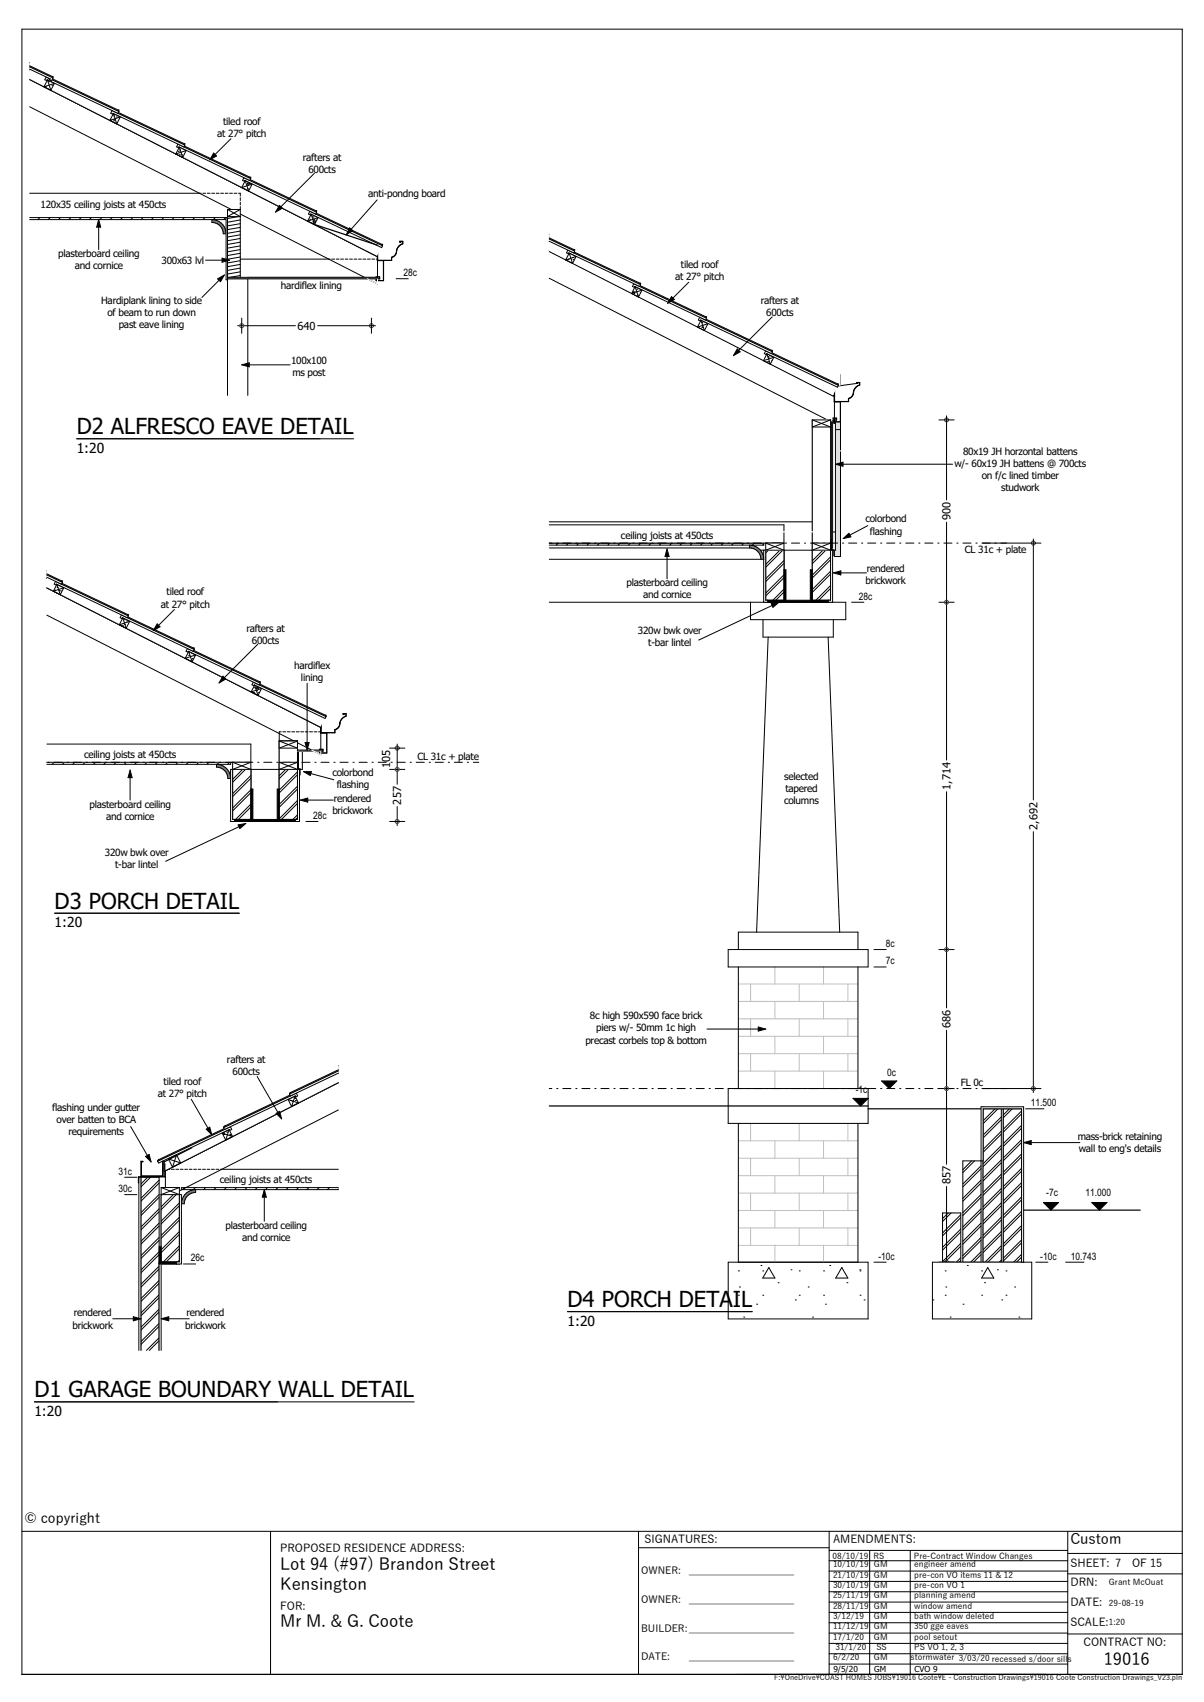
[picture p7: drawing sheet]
<svg xmlns="http://www.w3.org/2000/svg" width="297mm" height="420mm" viewBox="0 0 297 420" stroke-linecap="round" stroke-linejoin="round" font-family="sans-serif">
<defs><g id="words">
<g font-size="5.5">
<text x="18.9" y="107.1">D2 ALFRESCO EAVE DETAIL</text>
<text x="13.5" y="224.2">D3 PORCH DETAIL</text>
<text x="140" y="322.5">D4 PORCH DETAIL</text>
<text x="8.5" y="344.8">D1 GARAGE BOUNDARY WALL DETAIL</text>
</g>
<g font-size="4.1">
<text x="69.1" y="387.5">Lot 94 (#97) Brandon Street</text>
<text x="69.1" y="392.4">Kensington</text>
<text x="69.1" y="401.6">Mr M. &amp; G. Coote</text>
<text x="272.3" y="411">19016</text>
</g>
<text font-size="3.6" x="264" y="381">Custom</text>
<g font-size="3.4">
<text x="18.9" y="111.7">1:20</text>
<text x="13.5" y="228.8">1:20</text>
<text x="140" y="327.1">1:20</text>
<text x="8.5" y="349.4">1:20</text>
<text x="6" y="375.8">© copyright</text>
</g>
<g font-size="2.7">
<text x="73.4" y="81.4">640</text>
<text x="234.5" y="128.4" transform="rotate(-90 234.5 128.4)">900</text>
<text x="96.3" y="189.5" transform="rotate(-90 96.3 189.5)">105</text>
<text x="234.5" y="194.9" transform="rotate(-90 234.5 194.9)">1,714</text>
<text x="99" y="198.5" transform="rotate(-90 99 198.5)">257</text>
<text x="255.9" y="204.7" transform="rotate(-90 255.9 204.7)">2,692</text>
<text x="234.5" y="253.7" transform="rotate(-90 234.5 253.7)">686</text>
<text x="234.5" y="292.3" transform="rotate(-90 234.5 292.3)">857</text>
<text x="69.1" y="383">PROPOSED RESIDENCE ADDRESS:</text>
<text x="159" y="380.8">SIGNATURES:</text>
<text x="205.5" y="380.7">AMENDMENTS:</text>
<text x="264" y="386.8">SHEET: 7</text>
<text x="279.2" y="386.8">OF 15</text>
<text x="264" y="391.3">DRN:</text>
<text x="69.1" y="397.2">FOR:</text>
<text x="264" y="401.2">SCALE:</text>
<text x="264" y="396.2">DATE:</text>
<text x="267.3" y="406.2">CONTRACT NO:</text>
</g>
<g font-size="2.5">
<text x="53.6" y="33.7">at 27° pitch</text>
<text x="55" y="30.8">tiled roof</text>
<text x="74.7" y="39.7">rafters at</text>
<text x="76.1" y="42.7">600cts</text>
<text x="10" y="51.3">120x35 ceiling joists at 450cts</text>
<text x="90.8" y="48.5">anti-pondng board</text>
<text x="14.3" y="63.4">plasterboard ceiling</text>
<text x="39.8" y="65.1">300x63 lvl</text>
<text x="18.5" y="66.4">and cornice</text>
<text x="69.2" y="71.3">hardiflex lining</text>
<text x="99.5" y="68.1">28c</text>
<text x="166.5" y="69.2">at 27° pitch</text>
<text x="168" y="66.2">tiled roof</text>
<text x="25" y="74.9">Hardiplank lining to side</text>
<text x="26.5" y="77.9">of beam to run down</text>
<text x="187.6" y="75.1">rafters at</text>
<text x="29.3" y="80.9">past eave lining</text>
<text x="189" y="78.1">600cts</text>
<text x="71.8" y="89.9">100x100</text>
<text x="72.1" y="92.9">ms post</text>
<text x="237.6" y="112.2">80x19 JH horzontal battens</text>
<text x="235.5" y="115.2">w/- 60x19 JH battens @ 700cts</text>
<text x="242.2" y="118.2">on f/c lined timber</text>
<text x="247" y="121.2">studwork</text>
<text x="213.5" y="128.9">colorbond</text>
<text x="214.6" y="131.9">flashing</text>
<text x="153.2" y="133.1">ceiling joists at 450cts</text>
<text x="238" y="136.6">CL 31c + plate</text>
<text x="213.8" y="141">rendered</text>
<text x="39.6" y="149.9">at 27° pitch</text>
<text x="41.1" y="146.9">tiled roof</text>
<text x="154.6" y="144.7">plasterboard ceiling</text>
<text x="158.7" y="147.7">and cornice</text>
<text x="211.9" y="148">28c</text>
<text x="213.5" y="144">brickwork</text>
<text x="60.8" y="155.9">rafters at</text>
<text x="62.1" y="158.9">600cts</text>
<text x="157.4" y="156.5">320w bwk over</text>
<text x="159.9" y="159.5">t-bar lintel</text>
<text x="72.6" y="165">hardiflex</text>
<text x="74.2" y="168">lining</text>
<text x="20.7" y="187.2">ceiling joists at 450cts</text>
<text x="82" y="191.4">colorbond</text>
<text x="103" y="187.6">CL 31c + plate</text>
<text x="82.3" y="197.9">rendered</text>
<text x="83.1" y="194.4">flashing</text>
<text x="193.5" y="192.4">selected</text>
<text x="193.7" y="195.4">tapered</text>
<text x="22.1" y="199.3">plasterboard ceiling</text>
<text x="26.2" y="202.3">and cornice</text>
<text x="77.2" y="202.1">28c</text>
<text x="82" y="200.8">brickwork</text>
<text x="193.4" y="198.4">columns</text>
<text x="25.9" y="211.1">320w bwk over</text>
<text x="28.4" y="214.1">t-bar lintel</text>
<text x="218.5" y="233.7">8c</text>
<text x="218.5" y="238">7c</text>
<text x="145.5" y="251.6">8c high 590x590 face brick</text>
<text x="144.4" y="257.5">precast corbels top &amp; bottom</text>
<text x="147.1" y="254.5">piers w/- 50mm 1c high</text>
<text x="56" y="262.3">rafters at</text>
<text x="40.4" y="267.6">tiled roof</text>
<text x="57.4" y="265.3">600cts</text>
<text x="211.1" y="269.8">-1c</text>
<text x="218.8" y="265.5">0c</text>
<text x="237" y="268.1">FL 0c</text>
<text x="12.9" y="274.1">flashing under gutter</text>
<text x="38.9" y="270.6">at 27° pitch</text>
<text x="254.3" y="273">11.500</text>
<text x="13.9" y="277.1">over batten to BCA</text>
<text x="16.9" y="280.1">requirements</text>
<text x="265.9" y="281.3">mass-brick retaining</text>
<text x="266.1" y="284.2">wall to eng's details</text>
<text x="29.2" y="289.9">31c</text>
<text x="54.2" y="291.9">ceiling joists at 450cts</text>
<text x="29.2" y="294.2">30c</text>
<text x="258.1" y="295.2">-7c</text>
<text x="267.8" y="295.2">11.000</text>
<text x="55.6" y="303.4">plasterboard ceiling</text>
<text x="47" y="311.3">26c</text>
<text x="59.7" y="306.4">and cornice</text>
<text x="216.7" y="310.8">-10c</text>
<text x="256.6" y="310.8">-10c</text>
<text x="264.1" y="310.9">10.743</text>
<text x="17.9" y="327.8">brickwork</text>
<text x="18.2" y="324.9">rendered</text>
<text x="45.7" y="327.8">brickwork</text>
<text x="46" y="324.9">rendered</text>
<text x="158.2" y="388.3">OWNER:</text>
<text x="170" y="388.3">_____________________</text>
<text x="158.2" y="395.6">OWNER:</text>
<text x="170" y="395.6">_____________________</text>
<text x="158.2" y="402.6">BUILDER:_____________________</text>
<text x="158.2" y="409.7">DATE:</text>
<text x="170" y="409.7">_____________________</text>
</g>
<g font-size="2.1">
<text x="205.4" y="384.6">08/10/19</text>
<text x="205.5" y="386.7">10/10/19</text>
<text x="205.5" y="389.3">21/10/19</text>
<text x="215.5" y="384.6">RS</text>
<text x="215.6" y="386.7">GM</text>
<text x="215.6" y="389.3">GM</text>
<text x="225.4" y="384.6">Pre-Contract Window Changes</text>
<text x="225.5" y="386.7">engineer amend</text>
<text x="225.5" y="389.3">pre-con VO items 11 &amp; 12</text>
<text x="205.5" y="391.8">30/10/19</text>
<text x="205.5" y="394.4">25/11/19</text>
<text x="215.6" y="391.8">GM</text>
<text x="215.6" y="394.4">GM</text>
<text x="225.5" y="391.8">pre-con VO 1</text>
<text x="225.5" y="394.4">planning amend</text>
<text x="273.5" y="391.2">Grant McOuat</text>
<text x="205.5" y="396.9">28/11/19</text>
<text x="205.5" y="399.5">3/12/19</text>
<text x="215.6" y="396.9">GM</text>
<text x="215.6" y="399.5">GM</text>
<text x="225.5" y="396.9">window amend</text>
<text x="225.5" y="399.5">bath window deleted</text>
<text x="273.5" y="396.3">29-08-19</text>
<text x="273.5" y="401">1:20</text>
<text x="205.5" y="402">11/12/19</text>
<text x="205.5" y="404.6">17/1/20</text>
<text x="206.1" y="407.1">31/1/20</text>
<text x="215.6" y="402">GM</text>
<text x="215.6" y="404.6">GM</text>
<text x="216.2" y="407.1">SS</text>
<text x="225.5" y="402">350 gge eaves</text>
<text x="225.5" y="404.6">pool setout</text>
<text x="225.5" y="407.1">PS VO 1, 2, 3</text>
<text x="205.5" y="409.8">6/2/20</text>
<text x="205.6" y="412.7">9/5/20</text>
<text x="215.6" y="409.8">GM</text>
<text x="215.7" y="412.7">GM</text>
<text x="224.6" y="409.8">stormwater 3/03/20 recessed s/door sills</text>
<text x="225.6" y="412.7">CVO 9</text>
</g>
<text font-size="1.8" x="191" y="414.5">F:\OneDrive\COAST HOMES JOBS\19016 Coote\E - Construction Drawings\19016 Coote Construction Drawings_V23.pln</text>
</g></defs>
<g fill="none" stroke="#000" stroke-width=".25">
<path d="M5.4 7.2h286.2v406h-286.2zM5.4 377.9h286.2M66.7 377.9v35.3M157.5 377.9v35.3M204.5 377.9v35.3M263.4 377.9v35.3M157.5 381.9h47M204.5 397.9h58.9M204.5 395.3h58.9M204.5 392.8h58.9M204.5 390.2h58.9M204.5 387.7h58.9"/>
<path d="M204.5 385.1h58.9M204.5 382.6h58.9M214.5 382.6v30.6M224.5 382.6v30.6M263.4 383.3h28.2M263.4 388.4h28.2M204.5 408.1h58.9M204.5 405.5h58.9M204.5 403h58.9M204.5 400.4h58.9M204.5 410.6h58.9M263.4 403.2h28.2"/>
</g>
<!-- layer: J1  ROOF-(cover) -->
<g fill="none" stroke="#fff" stroke-width=".25">
<path d="M8.6 20.3l-1.3 .2M9.9 20.9l-2.6 .5M11.3 21.6l-4 .7M12.6 22.3l-5.3 .9M13.9 23l-6.6 1.1M15.3 23.7l-8 1.4M16.6 24.3l-9.3 1.7M17.9 25l-9.8 1.7M19.2 25.7l-9.8 1.7M20.6 26.4l-9.8 1.7M21.9 27.1l-9.8 1.7M23.2 27.7l-9.8 1.8"/>
<path d="M24.6 28.4l-9.8 1.7M25.9 29.1l-9.8 1.7M27.2 29.8l-9.8 1.7M28.6 30.4l-9.8 1.8M29.9 31.1l-9.8 1.8M31.2 31.8l-9.8 1.7M32.6 32.5l-9.8 1.7M33.9 33.2l-9.8 1.7M35.2 33.8l-9.8 1.8M36.6 34.5l-9.8 1.8M37.9 35.2l-9.8 1.7M39.2 35.9l-9.8 1.7"/>
<path d="M40.6 36.6l-9.8 1.7M41.9 37.2l-9.8 1.8M43.2 37.9l-9.8 1.7M44.6 38.6l-9.9 1.7M45.9 39.3l-9.8 1.7M47.2 40l-9.8 1.7M48.6 40.6l-9.9 1.8M49.9 41.3l-9.8 1.7M51.2 42l-9.8 1.7M52.6 42.7l-9.9 1.7M53.9 43.3l-9.8 1.8M55.2 44l-9.8 1.8"/>
<path d="M56.6 44.7l-9.9 1.7M57.9 45.4l-9.8 1.7M59.2 46.1l-9.8 1.7M60.6 46.7l-9.9 1.8M61.9 47.4l-9.8 1.8M63.2 48.1l-9.8 1.7M64.6 48.8l-9.9 1.7M65.9 49.5l-9.8 1.7M67.2 50.1l-9.8 1.8M68.6 50.8l-9.9 1.7M69.9 51.5l-9.8 1.7M71.2 52.2l-9.8 1.7"/>
<path d="M72.5 52.9l-9.8 1.7M73.9 53.5l-9.8 1.8M75.2 54.2l-9.8 1.7M76.5 54.9l-9.8 1.7M77.9 55.6l-9.8 1.7M79.2 56.2l-9.8 1.8M80.5 56.9l-9.8 1.8M81.9 57.6l-9.8 1.7M83.2 58.3l-9.8 1.7M84.5 59l-9.8 1.7M85.9 59.6l-9.8 1.8M87.2 60.3l-9.8 1.8"/>
<path d="M88.5 61l-9.8 1.7M89.9 61.7l-9.8 1.7M91.2 62.4l-9.8 1.7M92.5 63l-9.8 1.8M93.1 69.3l-1.1 .2M93.1 68.4l-2.4 .4M93.1 67.5l-3.7 .7M93.1 66.6l-5.1 .9M93.1 65.7l-6.4 1.1M93.1 64.8l-7.7 1.3M93.1 63.8l-9 1.6"/>
</g>
<path d="M7.3 15.4l85.8 43.7v1.9l-85.8-43.7z" fill-rule="evenodd" fill="#808080"/>
<g fill="none" stroke="#000" stroke-width=".25">
<path d="M9.8 53.7l-.5 .5M12.4 53.7l-.5 .5M14.9 53.7l-.5 .5M17.5 53.7l-.5 .5M20 53.7l-.5 .5M22.6 53.7l-.5 .5M25.1 53.7l-.5 .5M27.6 53.7l-.5 .5M30.2 53.7l-.5 .5M32.7 53.7l-.5 .5M35.3 53.7l-.5 .5M37.8 53.7l-.5 .5"/>
<path d="M40.4 53.7l-.5 .5M42.9 53.7l-.5 .5M45.5 53.7l-.5 .5M48 53.7l-.5 .5M50.6 53.7l-.5 .5M53.1 53.7l-.5 .5M55.6 53.7l-.5 .5"/>
</g>
<path d="M52.3 54.2a3.5 3.5 0 0 1 3.5 3.5h-.7a2.8 2.8 0 0 0-2.8-2.8z" fill-rule="evenodd" fill="#7f7f7f"/>
<!-- layer: I1  BEAMS -->
<g fill="none" stroke="#000" stroke-width=".25">
<path d="M58.8 53.4l-2.7 .5M59.3 59.8l-3.2 .5M59.3 58.8l-3.2 .6M59.3 57.9l-3.2 .6M59.3 57l-3.2 .6M59.3 56.1l-3.2 .6M59.3 55.2l-3.2 .5M59.3 54.3l-3.2 .5M59.3 68l-2.6 .4M59.3 67.1l-3.2 .5M59.3 66.2l-3.2 .5M59.3 65.2l-3.2 .6"/>
<path d="M59.3 64.3l-3.2 .6M59.3 63.4l-3.2 .6M59.3 62.5l-3.2 .6M59.3 61.6l-3.2 .5M59.3 60.7l-3.2 .5"/>
</g>
<path d="M93.1 60.5l.1 3.7h3.4v-.7a1.66 1.66 0 0 0 1.2-1.8l.6-1 .9-.6v-.5h-.6l.2 .2h-.3v-.3h.8v.7a2.59 2.59 0 0 0-1.7 2.4l-.5 .7-.6 .2v.8h-3.5z" fill-rule="evenodd" fill="#7f7f7f"/>
<path d="M92.2 60.5h.9v3.8h1.5v5h-1.8v-.5h.8v-.4l-.8-.1h.9v.5h-.9v.4h1.8v-4.9h-1.5v-3.7h-.9v.4z" fill-rule="evenodd" fill="#fff"/>
<g fill="none" stroke="#000" stroke-width=".25">
<path d="M98.9 59.8h-.3v-.3h.8v.7a2.59 2.59 0 0 0-1.7 2.4l-.5 .7M98.9 59.7v.1M99.3 59.6h-.6v.1M61.1 68.8h32.5v-.4l-.8-.1h.9v.5h-.9v.4M61.1 68.5h32M92.2 61h.1M92.2 60.9h.1M92.2 61v-.5h1v3.7h3.4v-.7l.5-.3M92.2 60.6h.9v3.7h1.5M93.1 60.5v3.8h3.5v-.8M93.4 64.3h.1M94.6 64.3v5h-1.8v-.5"/>
<path d="M96.6 63.5h.1M97.2 63.3l-.6 .2M97.3 63.1l-.2 .1M97.7 62.3l-.2 .6M99.3 60.1a2.16 2.16 0 0 0-1.5 2"/>
</g>
<!-- layer: J1  ROOF-(cover) -->
<path d="M7.3 15.4l85.8 43.7v11l-85.8-43.7M7.3 19.6l85.8 43.7M7.3 17.3l85.8 43.7" fill="none" stroke="#000" stroke-width=".25"/>
<path d="M7.3 53.7h48.5v.5h-48.5M52.3 54.2a3.5 3.5 0 0 1 3.5 3.5h-.7a2.8 2.8 0 0 0-2.8-2.8z" fill="none" stroke="#000" stroke-width=".25"/>
<!-- layer: D1  WALLS-(external) -->
<path d="M56.1 97.6v-28.8h5v28.8" fill="none" stroke="#000" stroke-width=".25"/>
<!-- layer: I1  BEAMS -->
<path d="M56.1 53.4h3.2v15h-3.2z" fill="none" stroke="#000" stroke-width=".25"/>
<!-- layer: K1  TEXT-(notes) -->
<path d="M97.7 68.8h3" fill="none" stroke="#000" stroke-width=".25"/>
<path d="M56.1 51.7h3.2v1.7h-3.2z" fill-rule="evenodd" fill="#fff"/>
<path d="M56.1 51.7v1.7M56.1 53.4h3.2M56.1 51.7h3.2M56.1 51.7l3.2 1.7M59.3 51.7v1.7M59.3 51.7l-3.2 1.7" fill="none" stroke="#000" stroke-width=".25"/>
<path d="M56.1 68.4h37v.4h-37z" fill-rule="evenodd" fill="#fff"/>
<path d="M56.1 68.4h37v.4h-37z" fill="none" stroke="#000" stroke-width=".25"/>
<path d="M55.8 53.7h.3v15.3h-.3z" fill-rule="evenodd" fill="#fff"/>
<path d="M55.8 53.7h.3v15.3h-.3z" fill="none" stroke="#000" stroke-width=".25"/>
<path d="M7.3 13.7l86.1 44.7v1.7h-.9l-1.6 2.1-83.6-42.6z" fill-rule="evenodd" fill="#fff"/>
<g fill="none" stroke="#000" stroke-width=".25">
<path d="M7.3 47.7h42.3M24.3 56.1v5.5M24.3 54.2l.5 1.9h-1zM50 47.7h.7M51.1 47.7h.7M52.2 47.7h.7M53.3 47.7h.7M54.4 47.7h.7M55.5 47.7h.7M56.6 47.7h.7M57.7 47.7h.7M58.8 47.7h.5v.7"/>
<path d="M59.3 48.8v.7M59.3 49.9v.7M59.3 51v.7M50.7 64.2h4.1M53.7 68.8l1.7-1-1 1.7zM54 69.2l-4.2 4.2M54.8 63.7l1.8 .5-1.8 .5zM59.3 63.9h22.1M59.6 78.5v3.7M81.8 63.9h.7M82.9 63.9h.7M84 63.9h.7"/>
<path d="M85.1 63.9h.7M86.2 63.9h.7M87.3 63.9h.7M88.4 63.9h.7M89.5 63.9h.7M90.6 63.9h.7M91.6 78.5v3.7M91.7 63.9h.7M92.8 63.9h.4M58.6 80.4h14.3M59.6 90l1.9-.5v1zM61.5 90h10.1"/>
<path d="M78.4 80.4h14.2"/>
</g>
<path d="M90.6 68.8l2.5 1.3v-1.3" fill="none" stroke="#fff" stroke-width=".25"/>
<path d="M24.3 54.2l.5 1.9h-1zM53.7 68.8l1.7-1-1 1.7zM54.8 63.7l1.8 .5-1.8 .5zM59.6 90l1.9-.5v1z" fill="#000"/>
<g fill="none" stroke="#464646" stroke-width=".25">
<circle cx="59.6" cy="80.4" r=".5"/>
<circle cx="91.6" cy="80.4" r=".5"/>
</g>
<g fill="#fff">
<path d="M7.3 16.3l87 44.3-1.3 2.7-85.7-43.7z" fill-rule="evenodd"/>
<path d="M76.8 52.9l1.6 .8-.8 1.7-1.7-.8z" fill-rule="evenodd"/>
</g>
<path d="M76.4 54.1h.1M76.8 52.9l1.6 .8-.8 1.7-1.7-.8zM77.1 53.5h.1M77.2 55h.1M77.2 53.8h.1M77.3 55h.1M77.5 54.2l.3 .5h-.6zM77.9 54.3h.1" fill="none" stroke="#000" stroke-width=".25"/>
<path d="M60.5 44.6l1.7 .8-.9 1.7-1.7-.8z" fill-rule="evenodd" fill="#fff"/>
<path d="M60.5 44.6l1.7 .8-.9 1.7-1.7-.8zM61 46.6h.1M61 45.4h.1M61.2 45.6h.1M61.3 45l-.3 .4M61.5 45.1l.1 .3h-.6" fill="none" stroke="#000" stroke-width=".25"/>
<path d="M44.2 36.3l1.7 .9-.8 1.6-1.7-.8z" fill-rule="evenodd" fill="#fff"/>
<path d="M44 37.4h.1M44.2 36.3l1.7 .9-.8 1.6-1.7-.8zM44.2 38.2h.1M44.2 37h.1M44.8 38.2h.1M45.9 37.2h.1" fill="none" stroke="#000" stroke-width=".25"/>
<path d="M28 28l1.7 .9-.9 1.7-1.7-.9z" fill-rule="evenodd" fill="#fff"/>
<path d="M27.2 29.5l.2 .3h-.1M28 28l1.7 .9-.9 1.7-1.7-.9zM28 29.8h.1M28 28.6h.1M28.1 29.5h.1M28.7 28.9h.1" fill="none" stroke="#000" stroke-width=".25"/>
<path d="M11.7 19.7l1.7 .9-.9 1.7-1.6-.9z" fill-rule="evenodd" fill="#fff"/>
<path d="M11.7 19.7l1.7 .9-.9 1.7-1.6-.9zM11.2 21.4h.1M11.9 20.2h.1M12.8 21h.1" fill="none" stroke="#000" stroke-width=".25"/>
<path d="M76.5 51.9l17.7 8.4 .2 .4-18-8.6z" fill-rule="evenodd" fill="#fff"/>
<path d="M94.2 60.3h.1M94.2 60.3l.1 .4M94.2 60.3l-17.7-8.4-.1 .2 18 8.6M94.4 60.7h-.1" fill="none" stroke="#000" stroke-width=".25"/>
<path d="M76.4 52.1l18 8.6-.3 .4-17.4-8.3-.1 .2-.5-.2z" fill-rule="evenodd" fill="#fff"/>
<path d="M76.4 52.1l18 8.6-.3 .4-17.4-8.3-.1 .2-.5-.2z" fill="none" stroke="#000" stroke-width=".25"/>
<path d="M60.3 43.6l17.6 8.4 .2 .4-17.9-8.5z" fill-rule="evenodd" fill="#fff"/>
<path d="M60.3 43.6l17.6 8.4 .2 .4-17.9-8.5zM77.9 52h.1" fill="none" stroke="#000" stroke-width=".25"/>
<path d="M60.2 43.9l17.9 8.5-.2 .4-17.5-8.3-.1 .2-.5-.2z" fill-rule="evenodd" fill="#fff"/>
<path d="M60.2 43.9l17.9 8.5-.2 .4-17.5-8.3-.1 .2-.5-.2z" fill="none" stroke="#000" stroke-width=".25"/>
<path d="M44 35.3l17.7 8.4 .1 .4-17.9-8.5z" fill-rule="evenodd" fill="#fff"/>
<path d="M44 35.3l17.7 8.4 .1 .4-17.9-8.5zM61.7 43.7h.1" fill="none" stroke="#000" stroke-width=".25"/>
<path d="M43.9 35.6l17.9 8.5-.2 .4-17.5-8.3-.1 .3-.4-.3z" fill-rule="evenodd" fill="#fff"/>
<path d="M43.9 35.6l17.9 8.5-.2 .4-17.5-8.3-.1 .3-.4-.3z" fill="none" stroke="#000" stroke-width=".25"/>
<path d="M27.7 27.1l17.7 8.3 .2 .4-18-8.5z" fill-rule="evenodd" fill="#fff"/>
<path d="M27.7 27.1l17.7 8.3 .1 .4-17.9-8.5zM45.4 35.4h.1" fill="none" stroke="#000" stroke-width=".25"/>
<path d="M27.6 27.3l18 8.5-.2 .4-17.5-8.3-.1 .3-.5-.2z" fill-rule="evenodd" fill="#fff"/>
<path d="M27.6 27.3l18 8.5-.2 .4-17.5-8.3-.1 .3-.5-.2z" fill="none" stroke="#000" stroke-width=".25"/>
<path d="M11.5 18.8l17.6 8.4 .2 .3-17.9-8.5z" fill-rule="evenodd" fill="#fff"/>
<path d="M11.5 18.8l17.6 8.4 .2 .4-17.9-8.6zM29.1 27.2h.1" fill="none" stroke="#000" stroke-width=".25"/>
<path d="M11.4 19l17.9 8.5-.2 .5-17.5-8.3-.1 .2-.4-.2z" fill-rule="evenodd" fill="#fff"/>
<path d="M11.4 19l17.9 8.5-.2 .5-17.5-8.3-.1 .2-.4-.2z" fill="none" stroke="#000" stroke-width=".25"/>
<path d="M7.3 16.2l5.6 2.7 .1 .3-5.7-2.7z" fill-rule="evenodd" fill="#fff"/>
<path d="M7.3 16.5l5.7 2.8-.1-.4M7.3 16.2l5.6 2.7M12.9 18.9h.1" fill="none" stroke="#000" stroke-width=".25"/>
<path d="M7.3 16.5l5.7 2.7-.3 .7-.4-.2 .1-.2h-.2l-.2-.1v-.1l-4.7-2.2z" fill-rule="evenodd" fill="#fff"/>
<g fill="none" stroke="#000" stroke-width=".25">
<path d="M7.3 16.5l5.7 2.7-.3 .7-.4-.2 .1-.2h-.2l-.2-.1v-.1l-4.7-2.2M7.3 19.6l85.8 43.7M11.7 19.7l.8 2.6M13.4 20.6l-2.5 .8M28 28l.8 2.6M29.7 28.9l-2.6 .8M44.2 36.3l.9 2.5M45.9 37.2l-2.5 .8M52.7 37.8l.7 .7-1.7 .9zM57 34.2l-3.9 3.9M60.5 44.6l.8 2.5M62.2 45.4l-2.6 .9"/>
<path d="M68.9 50.7l.7 .7-1.6 1zM76.8 52.9l.8 2.5M77.5 42.8l-8.2 8.2M78.4 53.7l-2.5 .9M86.2 56.2l.8 .7-1.6 1.1zM93 49.3l-6.4 7.3"/>
</g>
<path d="M52.7 37.8l.7 .7-1.7 .9zM68.9 50.7l.7 .7-1.6 1zM86.2 56.2l.8 .7-1.6 1.1z" fill="#000"/>
<path d="M77.5 55.4l15.7 5.1" fill="none" stroke="#000" stroke-width=".3"/>
<!-- layer: J1  ROOF-(cover) -->
<g fill="none" stroke="#fff" stroke-width=".25">
<path d="M11.7 145.1l-.1 .1M13 145.8l-1.4 .3M14.4 146.5l-2.8 .5M15.7 147.2l-4.1 .7M17 147.9l-5.4 .9M18.4 148.5l-6.8 1.2M19.7 149.2l-8.1 1.4M21 149.9l-9.4 1.7M22.4 150.6l-9.9 1.7M23.7 151.3l-9.8 1.7M25 151.9l-9.8 1.8M26.4 152.6l-9.9 1.7"/>
<path d="M27.7 153.3l-9.8 1.7M29 154l-9.8 1.7M30.4 154.6l-9.9 1.8M31.7 155.3l-9.8 1.8M33 156l-9.8 1.7M34.4 156.7l-9.9 1.7M35.7 157.4l-9.8 1.7M37 158l-9.8 1.8M38.4 158.7l-9.9 1.8M39.7 159.4l-9.8 1.7M41 160.1l-9.8 1.7M42.4 160.8l-9.9 1.7"/>
<path d="M43.7 161.4l-9.8 1.8M45 162.1l-9.8 1.7M46.4 162.8l-9.9 1.7M47.7 163.5l-9.8 1.7M49 164.2l-9.8 1.7M50.3 164.8l-9.8 1.8M51.7 165.5l-9.8 1.7M53 166.2l-9.8 1.7M54.3 166.9l-9.8 1.7M55.7 167.5l-9.8 1.8M57 168.2l-9.8 1.8M58.3 168.9l-9.8 1.7"/>
<path d="M59.7 169.6l-9.8 1.7M61 170.3l-9.8 1.7M62.3 170.9l-9.8 1.8M63.7 171.6l-9.8 1.8M65 172.3l-9.8 1.7M66.3 173l-9.8 1.7M67.7 173.7l-9.8 1.7M69 174.3l-9.8 1.8M70.3 175l-9.8 1.7M71.7 175.7l-9.9 1.7M73 176.4l-9.8 1.7M74.3 177.1l-9.8 1.7"/>
<path d="M75.7 177.7l-9.9 1.8M77 178.4l-9.8 1.7M78.3 179.1l-9.8 1.7M79.1 179.9l-9.3 1.6M79.1 185.3l-1.3 .3M79.1 184.4l-2.6 .5M79.1 183.5l-3.9 .7M79.1 182.6l-5.3 .9M79.1 181.7l-6.6 1.2M79.1 180.8l-7.9 1.4"/>
</g>
<path d="M11.6 140.9l67.5 34.4v1.8l-67.5-34.4z" fill-rule="evenodd" fill="#808080"/>
<path d="M11.6 140.9l67.5 34.4v10.9l-67.5-34.4M11.6 145.1l67.5 34.4M11.6 142.7l67.5 34.4" fill="none" stroke="#000" stroke-width=".25"/>
<!-- layer: D1  WALLS-(external) -->
<path d="M68.9 182.9h4.5v7h-4.5z" fill-rule="evenodd" fill="#c0c0c0"/>
<g fill="none" stroke="#000" stroke-width=".25">
<path d="M13.4 188.1l-.5 .5M15.9 188.1l-.5 .5M18.5 188.1l-.5 .5M21 188.1l-.5 .5M23.6 188.1l-.5 .5M26.1 188.1l-.5 .5M28.6 188.1l-.5 .5M31.2 188.1l-.5 .5M33.7 188.1l-.5 .5M36.3 188.1l-.5 .5M38.8 188.1l-.5 .5M41.4 188.1l-.5 .5"/>
<path d="M43.9 188.1l-.5 .5M46.5 188.1l-.5 .5M49 188.1l-.5 .5M51.6 188.1l-.5 .5M54.1 188.1l-.5 .5M56.6 188.1l-.5 .5"/>
</g>
<path d="M53.4 188.6a3.5 3.5 0 0 1 3.5 3.5h-.7a2.8 2.8 0 0 0-2.8-2.8z" fill-rule="evenodd" fill="#7f7f7f"/>
<!-- layer: D1  WALLS-(external) -->
<g fill="#000">
<path d="M57.4 189.9h4.5v12.8h-4.5z" fill-rule="evenodd"/>
<path d="M68.9 189.9h4.5v12.8h-4.5z" fill-rule="evenodd"/>
</g>
<path d="M73.6 185.4h1v4.5h-1z" fill-rule="evenodd" fill="#fff"/>
<path d="M79.1 177.1l.1 3.7h3.4v-.8a1.66 1.66 0 0 0 1.2-1.7l.6-1 .9-.6v-.6h-.6l.2 .2h-.3v-.2h.8v.6a2.58 2.58 0 0 0-1.7 2.5l-.5 .6-.6 .3v.7h-3.5z" fill-rule="evenodd" fill="#7f7f7f"/>
<path d="M78.2 177.1h.9v3.7h1.5v5h-1.8v-.5h.8v-.4h-.8h.9v.5h-.9v.4h1.8v-4.9h-1.5v-3.8h-.9v.5z" fill-rule="evenodd" fill="#fff"/>
<g fill="none" stroke="#000" stroke-width=".25">
<path d="M78.2 177.1v.5v-.5h1v3.7M79.1 177.1v3.8h1.5M79.1 177.1v3.7h3.5v-.7M83.3 179.6l-.7 .4v.8M83.4 179.7l-.8 .4M84 177.9l-.3 1.3-.4 .4M84 177.9l-.3 1.3-.3 .5M84.4 177.3l-.4 .6M84.9 176.3h-.3v-.2h.8v.6l-1 .6M84.9 176.3h.1M85.3 176.1h-.6v.2M85.3 176.7l-.9 .6"/>
<path d="M79.5 185.3l-.1 .1M79.6 185h.1M79.6 185l.1 .1M80.6 180.8v5h-1.8v-.5h.8v-.4h-.8h.9v.5h-.9v.4M82.6 180.1h.1"/>
</g>
<!-- layer: D1  WALLS-(external) -->
<path d="M61.9 189.9v12.8M73.4 189.9h-16v12.8h16v-19.8h-4.5v19.8" fill="none" stroke="#000" stroke-width=".25"/>
<path d="M11.6 188.1h45.3v.5h-45.3M53.4 188.6a3.5 3.5 0 0 1 3.5 3.5h-.7a2.8 2.8 0 0 0-2.8-2.8z" fill="none" stroke="#000" stroke-width=".25"/>
<path d="M73.6 185.4h1v4.5h-1z" fill="none" stroke="#000" stroke-width=".25"/>
<!-- layer: K1  TEXT-(notes) -->
<path d="M75.5 202.7h3" fill="none" stroke="#000" stroke-width=".25"/>
<path d="M68.9 182.9h4.5v7h-4.5z" fill-rule="evenodd" fill="#fff"/>
<path d="M68.9 182.9h4.5v7h-4.5z" fill="none" stroke="#000" stroke-width=".25"/>
<path d="M11.6 183.6h50.3v4.5h-50.3z" fill-rule="evenodd" fill="#fff"/>
<path d="M11.6 183.6h50.3v4.5h-50.3" fill="none" stroke="#000" stroke-width=".25"/>
<path d="M57.4 189.9h4.5v12.3h-4.5z" fill-rule="evenodd" fill="#fff"/>
<path d="M57.4 189.9h4.5v12.3h-4.5zM59.8 189.9l-2.4 2.4M60.6 189.9l-3.2 3.1M61.9 199.1l-3.1 3.1M61.9 195.6l-4.5 4.5M61.9 192.1l-4.5 4.5M61.9 198.4l-3.8 3.8M61.9 194.9l-4.5 4.5M61.9 191.4l-4.5 4.5M61.9 202l-.3 .2" fill="none" stroke="#000" stroke-width=".25"/>
<path d="M68.9 189.9h4.5v12.3h-4.5z" fill-rule="evenodd" fill="#fff"/>
<g fill="none" stroke="#000" stroke-width=".25">
<path d="M11.9 188.1h.3M13.4 188.1h2M16.6 188.1h.3M18.1 188.1h2M21.3 188.1h.3M22.8 188.1h2M26 188.1h.3M27.5 188.1h2M30.7 188.1h.3M32.1 191.9v5.5M32.1 190l.5 1.9h-1zM32.2 188.1h2"/>
<path d="M35.4 188.1h.3M36.9 188.1h2M40.1 188.1h.3M41.6 188.1h2M44.8 188.1h.3M46.3 188.1h2M49.5 188.1h.3M51 188.1h2M54.2 188.1h.3M55.7 188.1h2M58.9 188.1h.3M60.4 188.1h2"/>
<path d="M63.6 188.1h.3M65.1 188.1h2M68.3 188.1h.3M68.9 189.9h4.5v12.3h-4.5zM68.9 180.6v2.3M69.8 188.1h2M70.5 189.9l-1.6 1.5M71.2 189.9l-2.3 2.2M73 188.1h.3M73.4 198.3l-4 3.9M73.4 194.7l-4.5 4.5M73.4 191.2l-4.5 4.5"/>
<path d="M73.4 197.5l-4.5 4.5M73.4 194l-4.5 4.5M73.4 190.5l-4.5 4.5M74 197.4l1.9-.5v1zM74.5 188.1h2M74.9 190.4h1.9l-.2 1zM75.9 197.4h6.3M76.7 190.9l5.6 1.5M77.7 188.1h.3M79.2 188.1h2M82.4 188.1h.3M83.9 188.1h2"/>
<path d="M87.1 188.1h.3M88.6 188.1h2M91.8 188.1h.3M93.3 188.1h2M96.1 189.9h3.8M96.1 184.6h3.8M96.5 188.1h.3M98 188.1h2M98 183.6v9.9M98 199v4.7M101.2 188.1h.3M102.7 188.1h2"/>
<path d="M105.9 188.1h.3M107.4 188.1h2M110.6 188.1h.3M112.1 188.1h2M115.3 188.1h.3M116.8 188.1h1.3M58.7 203.6l1.9-.4-1.4 1.3zM59 204l-18.1 8.5M73.4 201.8l-.4 .4M73.4 201.1l-1.2 1.1M96.1 202.7h3.8"/>
</g>
<path d="M32.1 190l.5 1.9h-1zM74 197.4l1.9-.5v1zM74.9 190.4h1.9l-.2 1zM58.7 203.6l1.9-.4-1.4 1.3z" fill="#000"/>
<g fill="none" stroke="#464646" stroke-width=".25">
<circle cx="98" cy="189.9" r=".5"/>
<circle cx="98" cy="184.6" r=".5"/>
<circle cx="98" cy="202.7" r=".5"/>
</g>
<g fill="#fff">
<path d="M11.6 139.4h2.4l67 34.8v2.7h-3l-1 1.5-65.4-33.3z" fill-rule="evenodd"/>
<path d="M11.6 141.7l68.8 35.1-1.4 2.6-67.4-34.3z" fill-rule="evenodd"/>
<path d="M62.8 169.1l1.7 .8-.9 1.7-1.6-.9z" fill-rule="evenodd"/>
</g>
<path d="M62.5 170.9h.1M62.5 169.7h.1M62.7 171.1h.1M62.8 169.1l1.7 .8-.9 1.7-1.6-.9zM63.3 170.4h.1M63.4 169.4l.3 .5h-.6zM63.7 170.9h.1M63.7 169.7h.1" fill="none" stroke="#000" stroke-width=".25"/>
<path d="M46.6 160.8l1.6 .8-.8 1.7-1.7-.8z" fill-rule="evenodd" fill="#fff"/>
<path d="M46.5 161.7h.1M46.6 160.8l1.6 .8-.8 1.7-1.7-.8zM47.2 161.1h.1M47.4 162.6h.1M47.5 162.5h.1M47.5 161.3h.1M48 162h.1" fill="none" stroke="#000" stroke-width=".25"/>
<path d="M30.3 152.5l1.7 .8-.9 1.7-1.7-.8z" fill-rule="evenodd" fill="#fff"/>
<path d="M29.4 154.2h.1M29.5 154.1h.1M30.2 154.3h.1M30.3 152.5l1.7 .8-.9 1.7-1.7-.8zM30.7 154.1h.1M30.7 152.9h.1M31.3 153.3h.1" fill="none" stroke="#000" stroke-width=".25"/>
<path d="M14 144.2l1.7 .9-.8 1.6-1.7-.8z" fill-rule="evenodd" fill="#fff"/>
<path d="M13.4 145.6h.1M14 144.2l1.7 .9-.8 1.6-1.7-.8zM14.1 145h.1M14.5 145.7h.1M14.5 144.5h.1M14.9 145.8h.1" fill="none" stroke="#000" stroke-width=".25"/>
<path d="M62.6 168.1l17.6 8.4 .2 .3-17.9-8.5z" fill-rule="evenodd" fill="#fff"/>
<path d="M80.2 176.5h.1M80.2 176.5l.2 .4M80.2 176.5l-17.6-8.4-.1 .2 17.9 8.5M80.4 176.8v.1" fill="none" stroke="#000" stroke-width=".25"/>
<path d="M62.5 168.3l17.9 8.5-.2 .5-17.5-8.3-.1 .2-.4-.2z" fill-rule="evenodd" fill="#fff"/>
<path d="M62.5 168.3l17.9 8.5-.2 .5-17.5-8.3-.1 .2-.4-.2z" fill="none" stroke="#000" stroke-width=".25"/>
<path d="M46.3 159.8l17.7 8.4 .1 .4-17.9-8.6z" fill-rule="evenodd" fill="#fff"/>
<path d="M46.3 159.8l17.7 8.4 .1 .4-17.9-8.6zM64 168.2h.1" fill="none" stroke="#000" stroke-width=".25"/>
<path d="M46.2 160l18 8.6-.3 .4-17.4-8.3-.1 .2-.5-.2z" fill-rule="evenodd" fill="#fff"/>
<path d="M46.2 160l18 8.6-.3 .4-17.4-8.3-.1 .2-.5-.2z" fill="none" stroke="#000" stroke-width=".25"/>
<path d="M30.1 151.5l17.6 8.4 .2 .4-17.9-8.5z" fill-rule="evenodd" fill="#fff"/>
<path d="M30.1 151.5l17.6 8.4 .2 .4-17.9-8.5zM47.7 159.9h.1" fill="none" stroke="#000" stroke-width=".25"/>
<path d="M30 151.8l17.9 8.5-.2 .4-17.5-8.3-.1 .2-.5-.2z" fill-rule="evenodd" fill="#fff"/>
<path d="M30 151.8l17.9 8.5-.2 .4-17.5-8.3-.1 .2-.5-.2z" fill="none" stroke="#000" stroke-width=".25"/>
<path d="M13.8 143.2l17.7 8.4 .1 .4-17.9-8.5z" fill-rule="evenodd" fill="#fff"/>
<path d="M13.8 143.2l17.7 8.4 .1 .4-17.9-8.5zM31.5 151.6h.1" fill="none" stroke="#000" stroke-width=".25"/>
<path d="M13.7 143.5l17.9 8.5-.2 .4-17.5-8.3-.1 .3-.4-.3z" fill-rule="evenodd" fill="#fff"/>
<path d="M13.7 143.5l17.9 8.5-.2 .4-17.5-8.3-.1 .3-.4-.3z" fill="none" stroke="#000" stroke-width=".25"/>
<path d="M11.6 141.6l3.6 1.7 .2 .4-3.8-1.8z" fill-rule="evenodd" fill="#fff"/>
<path d="M11.6 141.9l3.7 1.8-.1-.4M11.6 141.6l3.6 1.7M15.2 143.3h.1" fill="none" stroke="#000" stroke-width=".25"/>
<path d="M11.6 141.9l3.8 1.8-.2 .4-3.6-1.7z" fill-rule="evenodd" fill="#fff"/>
<path d="M11.6 141.9l3.8 1.8-.2 .4-3.6-1.7M14 144.2l.9 2.5M15.7 145.1l-2.5 .8M30.3 152.5l.8 2.5M32 153.3l-2.6 .9M46.6 160.8l.8 2.5M48.2 161.6l-2.5 .9M62.8 169.1l.8 2.5M64.5 169.9l-2.5 .8" fill="none" stroke="#000" stroke-width=".25"/>
<path d="M73.4 185.1h5.7v.2h-5.7z" fill-rule="evenodd" fill="#fff"/>
<path d="M61.9 194.7h.5v7.5h6v-7.5h.5v7.5h4v.5h-15v-.5h4zM73.4 185.1h5.7v.2h-5.7z" fill="none" stroke="#000" stroke-width=".25"/>
<path d="M61.9 194.7h.5v7.5h6v-7.5h.5v7.5h4v.5h-15v-.5h4z" fill-rule="evenodd" fill="#000"/>
<path d="M56.9 189.9h.5v12.3h.5v.5h-1z" fill-rule="evenodd" fill="#fff"/>
<path d="M56.9 189.9h.5v12.3h.5v.5h-1z" fill="none" stroke="#000" stroke-width=".25"/>
<path d="M73.4 189.9h.5v12.8h-1v-.5h.5z" fill-rule="evenodd" fill="#fff"/>
<path d="M73.4 189.9h.5v12.8h-1v-.5h.5z" fill="none" stroke="#000" stroke-width=".25"/>
<path d="M68.9 182.9h4.5v1.7h-4.5z" fill-rule="evenodd" fill="#fff"/>
<path d="M68.9 184.6h4.5M68.9 182.9h4.5M68.9 182.9v1.7M68.9 182.9l4.5 1.7M73.4 182.9v1.7M73.4 182.9l-4.5 1.7" fill="none" stroke="#000" stroke-width=".25"/>
<path d="M57.4 188.1h4.5v1.8h-4.5z" fill-rule="evenodd" fill="#fff"/>
<path d="M57.4 189.9h4.5M57.4 188.1h4.5M57.4 188.1v1.8M57.4 188.1l4.5 1.8M61.9 188.1v1.8M61.9 188.1l-4.5 1.8" fill="none" stroke="#000" stroke-width=".25"/>
<path d="M68.9 188.1h4.5v1.8h-4.5z" fill-rule="evenodd" fill="#fff"/>
<g fill="none" stroke="#000" stroke-width=".25">
<path d="M11.6 145.1l67.5 34.4M38.8 154l.7 .7-1.7 .9zM43 150.4l-3.9 3.9M63.6 159l-8.3 8.2M55 166.9l.7 .7-1.7 .9zM75.8 168.6v14.6M68.9 189.9h4.5M68.9 188.1h4.5M68.9 188.1v1.8M68.9 188.1l4.5 1.8M68.9 180.6h.5M69.8 180.6h.7"/>
<path d="M70.9 180.6h.7M72 180.6h.7M73.1 180.6h.7M73.4 188.1v1.8M73.4 188.1l-4.5 1.8M74.2 180.6h.7M75.3 183.2h1l-.5 1.9zM75.3 180.6h.7M76.4 180.6h.7M77.5 180.6h.7M78.6 180.6h.5"/>
</g>
<path d="M38.8 154l.7 .7-1.7 .9zM55 166.9l.7 .7-1.7 .9zM75.3 183.2h1l-.5 1.9z" fill="#000"/>
<path d="M76.9 185.1l2.2 1.1v-.9" fill="none" stroke="#fff" stroke-width=".25"/>
<path d="M73.5 187.2v2.5h.5v1.5" fill="none" stroke="#000" stroke-width=".3"/>
<path d="M179.6 311.5h34.5v14h-34.5z" fill-rule="evenodd" fill="#fff"/>
<g fill="none" stroke="#000" stroke-width=".25">
<path d="M179.6 311.5h34.5v14h-34.5zM182.2 319.6h.1M182.2 313.6h.1M182.4 317.6h.1M187.7 312.3h.1M188.2 319.6h.1M188.2 313.6h.1M189.7 312.8l1.5 2.6h-3zM191.9 316.5h.1M195.1 313.3h.1M197.2 319.6h.1M197.2 313.6h.1"/>
<path d="M199.4 317.6h.1M203.2 319.6h.1M203.2 313.6h.1M204.7 312.3h.1M207.7 312.8l1.5 2.6h-3zM208.9 316.5h.1M212.1 313.3h.1M212.2 319.6h.1M212.2 313.6h.1M183.5 325h.1M186.6 321.8h.1M196.2 320.8h.1"/>
<path d="M200.4 325h.1M203.6 321.8h.1M213.2 320.8h.1"/>
</g>
<!-- layer: D1  WALLS-(external) -->
<g fill="none" stroke="#c0c0c0" stroke-width=".25">
<path d="M191.2 238.6v4.2M203.2 238.6v4.2M182.1 255.7h29.5M182.1 251.4h29.5M182.1 247.1h29.5M182.1 242.8h29.5M185.2 242.8v4.3M185.2 251.4v4.3M191.2 247.1v4.3M191.2 255.7v4.3M197.2 242.8v4.3M197.2 251.4v4.3"/>
<path d="M203.2 247.1v4.3M203.2 255.7v4.3M209.2 242.8v4.3M209.2 251.4v4.3M182.1 277.2h29.5M182.1 268.6h29.5M182.1 264.3h29.5M182.1 260h29.5M185.2 260v4.3M185.2 277.2v4.3M191.2 264.3v4.3M197.2 260v4.3"/>
<path d="M197.2 277.2v4.3M203.2 264.3v4.3M209.2 260v4.3M209.2 277.2v4.3M182.1 298.7h29.5M182.1 294.4h29.5M182.1 290.1h29.5M182.1 285.8h29.5M182.1 281.5h29.5M185.2 285.8v4.3M185.2 294.4v4.3M191.2 281.5v4.3"/>
<path d="M191.2 290.1v4.3M191.2 298.7v4.3M197.2 285.8v4.3M197.2 294.4v4.3M203.2 281.5v4.3M203.2 290.1v4.3M203.2 298.7v4.3M209.2 285.8v4.3M209.2 294.4v4.3M182.1 307.3h29.5M182.1 303h29.5M185.2 303v4.3"/>
<path d="M191.2 307.3v4.2M197.2 303v4.3M203.2 307.3v4.2M209.2 303v4.3"/>
</g>
<g fill="#e2e2e2">
<path d="M206.1 104.1h1.2v1.9h-1.2z" fill-rule="evenodd"/>
<path d="M206.1 106h1.2v31.3h-1.5v-1.5h.3z" fill-rule="evenodd"/>
</g>
<!-- layer: D1  WALLS-(external) -->
<path d="M200.4 103.6h4.5v32.2h-4.5z" fill-rule="evenodd" fill="#c0c0c0"/>
<!-- layer: J1  ROOF-(cover) -->
<g fill="none" stroke="#fff" stroke-width=".25">
<path d="M136.7 62.5l-1.2 .2M138 63.2l-2.5 .5M139.3 63.9l-3.8 .7M140.7 64.6l-5.2 .9M142 65.2l-6.5 1.2M143.3 65.9l-7.8 1.4M144.7 66.6l-9.2 1.6M146 67.3l-9.8 1.7M147.3 68l-9.8 1.7M148.7 68.6l-9.9 1.8M150 69.3l-9.8 1.8M151.3 70l-9.8 1.7"/>
<path d="M152.7 70.7l-9.9 1.7M154 71.4l-9.8 1.7M155.3 72l-9.8 1.8M156.7 72.7l-9.9 1.7M158 73.4l-9.8 1.7M159.3 74.1l-9.8 1.7M160.6 74.8l-9.8 1.7M162 75.4l-9.8 1.8M163.3 76.1l-9.8 1.7M164.6 76.8l-9.8 1.7M166 77.5l-9.8 1.7M167.3 78.1l-9.8 1.8"/>
<path d="M168.6 78.8l-9.8 1.8M170 79.5l-9.8 1.7M171.3 80.2l-9.8 1.7M172.6 80.9l-9.8 1.7M174 81.5l-9.8 1.8M175.3 82.2l-9.8 1.8M176.6 82.9l-9.8 1.7M178 83.6l-9.8 1.7M179.3 84.3l-9.8 1.7M180.6 84.9l-9.8 1.8M182 85.6l-9.9 1.7M183.3 86.3l-9.8 1.7"/>
<path d="M184.6 87l-9.8 1.7M186 87.7l-9.9 1.7M187.3 88.3l-9.8 1.8M188.6 89l-9.8 1.7M190 89.7l-9.9 1.7M191.3 90.4l-9.8 1.7M192.6 91l-9.8 1.8M194 91.7l-9.9 1.8M195.3 92.4l-9.8 1.7M196.6 93.1l-9.8 1.7M198 93.8l-9.9 1.7M199.3 94.4l-9.8 1.8"/>
<path d="M200.6 95.1l-9.8 1.8M202 95.8l-9.9 1.7M203.3 96.5l-9.8 1.7M204.6 97.2l-9.8 1.7M205.8 99.7l-7 1.2M205.8 98.8l-8.3 1.4M205.8 97.9l-9.7 1.7M205.8 104.3h-.3M205.8 103.3l-1.7 .3M205.8 102.4l-3 .6M205.8 101.5l-4.3 .8M205.8 100.6l-5.7 1"/>
</g>
<path d="M135.5 57.7l70.3 35.9v1.8l-70.3-35.8z" fill-rule="evenodd" fill="#808080"/>
<g fill="none" stroke="#000" stroke-width=".25">
<path d="M137.7 134l-.5 .5M140.3 134l-.5 .5M142.8 134l-.5 .5M145.4 134l-.5 .5M147.9 134l-.5 .5M150.4 134l-.5 .5M153 134l-.5 .5M155.5 134l-.5 .5M158.1 134l-.5 .5M160.6 134l-.5 .5M163.2 134l-.5 .5M165.7 134l-.5 .5"/>
<path d="M168.3 134l-.5 .5M170.8 134l-.5 .5M173.4 134l-.5 .5M175.9 134l-.5 .5M178.4 134l-.5 .5M181 134l-.5 .5M183.5 134l-.5 .5M186.1 134l-.5 .5M188.4 134.2l-.3 .3"/>
</g>
<!-- layer: D1  WALLS-(external) -->
<g fill="#000">
<path d="M188.9 135.8h4.5v12.8h-4.5z" fill-rule="evenodd"/>
<path d="M200.4 135.8h4.5v12.8h-4.5z" fill-rule="evenodd"/>
</g>
<path d="M205.1 131.3h1v4.5h-1z" fill-rule="evenodd" fill="#fff"/>
<!-- layer: D1  WALLS-(external) -->
<g fill="#000">
<path d="M242.5 273.6h4.5v37.9h-4.5z" fill-rule="evenodd"/>
<path d="M247.5 273.6h4.5v37.9h-4.5z" fill-rule="evenodd"/>
</g>
<path d="M205.8 95.4l.1 3.7h3.4v-.8a1.66 1.66 0 0 0 1.2-1.7l.6-1 .9-.6v-.6h-.6l.2 .2h-.3v-.2h.8v.6a2.59 2.59 0 0 0-1.7 2.5l-.5 .6-.6 .3v.7h-3.5z" fill-rule="evenodd" fill="#7f7f7f"/>
<path d="M204.9 95.4h.9v3.7h1.5v5h-1.8v-.5h.8v-.4h-.8h.9v.5h-.9v.4h1.8v-4.9h-1.5v-3.8h-.9v.5z" fill-rule="evenodd" fill="#fff"/>
<g fill="none" stroke="#000" stroke-width=".25">
<path d="M205.8 93.6v-1h1.5v2.6M205.8 95.4v3.7h3.5v-.8l.5-.2 .6-.6M205.9 95.4v3.7h3.4M205.9 95.4h-1v.5v-.5h.9v3.8h1.5v4.9M207.3 99.1v38.2h-1.5v-1.5M210.5 97.2l-.4 .7-.8 .5M211.3 94.6l-5.4 .8M211.3 94.6v-.2h.8v.6a2.24 2.24 0 0 0-1.6 2.2M211.3 94.6h.3l-.2-.2h.6v.6a2.28 2.28 0 0 0-1.5 2.2M205.5 104.1v-.4h.9v-.5h-.9h.8v.4h-.8v.5h1.8M206.1 106h1.2M206.2 103.6h.1"/>
<path d="M206.3 103.2h-.1M206.3 103.4h.1"/>
</g>
<!-- layer: D1  WALLS-(external) -->
<g fill="none" stroke="#000" stroke-width=".25">
<path d="M205.1 104.2v27.1M206.1 104.1v27.2M135.5 128.8h64.9M187.6 135.8h17.3M188.9 135.8v12.8h16v-45h-4.5v45M193.4 135.8v12.8M135.5 148.6h49.6M189.5 157.2l-2.9 72.8M204.3 157.2l2.8 72.8M182.1 238.6v30M211.6 238.6v30M182.1 277.2v34.3h29.5v-34.3"/>
<path d="M242.5 273.6h9.5v37.9h-9.5zM247 273.6v37.9M247.5 273.6v37.9"/>
</g>
<!-- layer: D3  WALLS-(corbells) -->
<path d="M188.2 152.9v4.3h17.4v-4.3M188.9 148.6h-3.8v4.3h23.5v-4.3h-3.7M179.6 234.3h34.5v4.3h-34.5zM182.1 234.3v-4.3h29.5v4.3M179.6 268.6h34.5v8.6h-34.5z" fill="none" stroke="#000" stroke-width=".25"/>
<!-- layer: J1  ROOF-(cover) -->
<path d="M135.5 57.7l70.3 35.9v10.9l-70.3-35.8M135.5 59.6l70.3 35.8M135.5 61.9l70.3 35.9" fill="none" stroke="#000" stroke-width=".25"/>
<path d="M135.5 134h52.9v.5h-52.9" fill="none" stroke="#000" stroke-width=".25"/>
<path d="M204.9 131.3h1.2v4.5h-1.2M205.1 131.3v4.5" fill="none" stroke="#000" stroke-width=".25"/>
<!-- layer: K1  TEXT-(notes) -->
<path d="M210.1 148.6h3M215.6 238.6h3M215.6 234.3h3M210.4 271h3.8l-1.9 1.9zM217.5 266.7h3.7l-1.9 1.9zM253 273.6h4.5M257.4 296.7h3.7l-1.8 1.9zM269.3 296.7h3.8l-1.9 1.9zM215.6 311.5h3M255.5 311.5h3M262.9 311.5h4.5" fill="none" stroke="#000" stroke-width=".25"/>
<path d="M210.4 271h3.8l-1.9 1.9zM217.5 266.7h3.7l-1.9 1.9zM257.4 296.7h3.7l-1.8 1.9zM269.3 296.7h3.8l-1.9 1.9z" fill="#000"/>
<path d="M188.9 135.8h4.5v12.3h-4.5z" fill-rule="evenodd" fill="#fff"/>
<path d="M188.9 135.8h4.5v12.3h-4.5zM189.6 135.8l-.7 .7M192.4 135.8l-3.5 3.5M193.1 135.8l-4.2 4.2M193.4 139l-4.5 4.5M193.4 138.3l-4.5 4.5M193.4 146.1l-2 2M193.4 142.6l-4.5 4.5M193.4 145.4l-2.7 2.7M193.4 141.9l-4.5 4.5" fill="none" stroke="#000" stroke-width=".25"/>
<path d="M200.4 103.6h4.5v32.2h-4.5z" fill-rule="evenodd" fill="#fff"/>
<path d="M200.4 103.6h4.5v32.2h-4.5z" fill="none" stroke="#000" stroke-width=".25"/>
<path d="M135.5 129.5h57.9v4.5h-57.9z" fill-rule="evenodd" fill="#fff"/>
<path d="M135.5 129.5h57.9v4.5h-57.9" fill="none" stroke="#000" stroke-width=".25"/>
<g fill="#fff">
<path d="M135.5 55.1l71.9 37.4v2.7h-3l-1.1 1.4-67.8-34.5z" fill-rule="evenodd"/>
<path d="M135.5 273.6h11.2v36.5h-11.2z" fill-rule="evenodd"/>
<path d="M200.4 135.8h4.5v12.3h-4.5z" fill-rule="evenodd"/>
</g>
<path d="M200.4 135.8h4.5v12.3h-4.5zM203 135.8l-2.6 2.6M203.7 135.8l-3.3 3.3M204.9 138.1l-4.5 4.5M204.9 137.4l-4.5 4.5M204.9 145.2l-2.9 2.9M204.9 141.7l-4.5 4.5M204.9 148l-.1 .1M204.9 144.5l-3.6 3.6M204.9 141l-4.5 4.5" fill="none" stroke="#000" stroke-width=".25"/>
<path d="M205.1 104.1h.3v31.1h-.3z" fill-rule="evenodd" fill="#fff"/>
<path d="M205.1 104.1h.3v31.1h-.3z" fill="none" stroke="#000" stroke-width=".25"/>
<path d="M247.5 273.6h4.5v37.9h-4.5z" fill-rule="evenodd" fill="#fff"/>
<g fill="none" stroke="#000" stroke-width=".25">
<path d="M247.5 273.6h4.5v37.9h-4.5zM249 273.6l-1.5 1.5M249.7 273.6l-2.2 2.2M252 278.4l-4.5 4.5M252 274.9l-4.5 4.5M252 277.7l-4.5 4.5M252 274.1l-4.5 4.5M252 299.6l-4.5 4.5M252 296.1l-4.5 4.5M252 292.5l-4.5 4.5M252 289l-4.5 4.5M252 285.5l-4.5 4.5"/>
<path d="M252 281.9l-4.5 4.5M252 298.9l-4.5 4.5M252 295.4l-4.5 4.5M252 291.8l-4.5 4.5M252 288.3l-4.5 4.5M252 284.8l-4.5 4.5M252 281.2l-4.5 4.5M252 310.2l-1.3 1.3M252 306.7l-4.5 4.5M252 303.1l-4.5 4.5M252 309.5l-2 2M252 306l-4.5 4.5"/>
<path d="M252 302.4l-4.5 4.5"/>
</g>
<path d="M242.5 273.6h4.5v37.9h-4.5z" fill-rule="evenodd" fill="#fff"/>
<g fill="none" stroke="#000" stroke-width=".25">
<path d="M242.5 273.6h4.5v37.9h-4.5zM242.6 273.6l-.1 .1M245.5 273.6l-3 3M246.2 273.6l-3.7 3.7M247 279.9l-4.5 4.5M247 276.3l-4.5 4.5M247 279.1l-4.5 4.5M247 275.6l-4.5 4.5M247 297.5l-4.5 4.5M247 294l-4.5 4.5M247 290.5l-4.5 4.5M247 286.9l-4.5 4.5"/>
<path d="M247 283.4l-4.5 4.5M247 296.8l-4.5 4.5M247 293.3l-4.5 4.5M247 289.8l-4.5 4.5M247 286.2l-4.5 4.5M247 282.7l-4.5 4.5M247 308.1l-3.3 3.4M247 304.6l-4.5 4.5M247 301.1l-4.5 4.5M247 311l-.5 .5M247 307.4l-4 4.1M247 303.9l-4.5 4.5"/>
<path d="M247 300.4l-4.5 4.5"/>
</g>
<path d="M237.5 286.5h4.5v25h-4.5z" fill-rule="evenodd" fill="#fff"/>
<g fill="none" stroke="#000" stroke-width=".25">
<path d="M237.5 286.5h4.5v25h-4.5zM239.7 286.5l-2.2 2.1M240.4 286.5l-2.9 2.9M242 299l-4.5 4.5M242 295.5l-4.5 4.5M242 291.9l-4.5 4.5M242 288.4l-4.5 4.5M242 298.3l-4.5 4.5M242 294.8l-4.5 4.5M242 291.2l-4.5 4.5M242 287.7l-4.5 4.5M242 309.6l-1.9 1.9"/>
<path d="M242 306.1l-4.5 4.5M242 302.5l-4.5 4.5M242 308.9l-2.6 2.6M242 305.4l-4.5 4.5M242 301.8l-4.5 4.5"/>
</g>
<path d="M232.5 299.3h4.5v12.2h-4.5z" fill-rule="evenodd" fill="#fff"/>
<g fill="none" stroke="#000" stroke-width=".25">
<path d="M206.1 114.6l1.9-.5v1zM208 114.6h27M231.6 103.6h3.8M233.5 102.6v20.8M135.5 134h.6M137.3 134h.3M138.8 134h2M142 134h.3M143.5 134h2M146.7 134h.3M148.2 134h2M151.4 134h.3"/>
<path d="M152.9 134h2M156.1 134h.3M157.6 134h2M160.8 134h.3M162.3 134h2M164.5 137.3v5.5M164.5 135.4l.5 1.9h-1zM165.5 134h.3M167 134h2M170.2 134h.3M171.7 134h2M174.9 134h.3"/>
<path d="M176.4 134h2M179.6 134h.3M181.1 134h2M184.3 134h.3M185.8 134h2M189 134h.3M190.5 134h2M193.7 134h.3M195.2 134h2M198.4 134h.3M199.9 134h2M203.1 134h.3"/>
<path d="M204.6 134h2M207.8 134h.3M208 132.9l1.4-1.3 .5 .9zM209.3 134h2M212.5 134h.3M214 134h2M214.1 129.7l-4.4 2.3M217.2 134h.3M218.7 134h2M221.9 134h.3M223.4 134h2M226.6 134h.3"/>
<path d="M228.1 134h2M231.3 134h.3M232.8 134h2M233.5 128.9v58.7M236 134h.3M237.5 134h2M240.7 134h.3M242.2 134h14.6M254.9 133v64.4M190.2 149l1.9-.4-1.4 1.3zM190.5 149.4l-18.1 8.6M205.5 141.4l1.9-.5v1z"/>
<path d="M207.4 141.4h6.3M231.6 148.6h3.8M233.5 195.4v53.3M254.9 205.2v64.4M231.6 234.3h3.8M174.4 253.9h12.6M187 253.4l1.9 .5-1.9 .5zM233.5 254.2v33.1M135.5 268.6h.6M137.3 268.6h.3M138.8 268.6h2M142 268.6h.3"/>
<path d="M143.5 268.6h2M146.7 268.6h.3M148.2 268.6h2M151.4 268.6h.3M152.9 268.6h2M156.1 268.6h.3M157.6 268.6h2M160.8 268.6h.3M162.3 268.6h2M165.5 268.6h.3M167 268.6h2M170.2 268.6h.3"/>
<path d="M171.7 268.6h2M174.9 268.6h.3M176.4 268.6h2M179.6 268.6h.3M181.1 268.6h2M184.3 268.6h.3M185.8 268.6h2M189 268.6h.3M190.5 268.6h2M193.7 268.6h.3M195.2 268.6h2M198.4 268.6h.3"/>
<path d="M199.9 268.6h2M203.1 268.6h.3M204.6 268.6h2M207.8 268.6h.3M209.3 268.6h2M212.5 268.6h.3M214 268.6h2M217.2 268.6h.3M218.7 268.6h2M221.9 268.6h.3M223.4 268.6h2M226.6 268.6h.3"/>
<path d="M228.1 268.6h2M231.3 268.6h4.1M236 268.6h.3M237.5 268.6h2M240.7 268.6h.3M242.2 268.6h14.6M233.5 292.8v19.7M233.9 299.3l-1.4 1.4M234.6 299.3l-2.1 2.1M237 299.8l-4.5 4.5M252.5 282l1.9-.5v1zM254.4 282h12"/>
<path d="M231.6 311.5h5.4v-12.2h-4.5v12.2M237 311.1l-.4 .4M237 307.5l-3.9 4M237 304l-4.5 4.5M237 300.5l-4.5 4.5M237 310.4l-1.1 1.1M237 306.8l-4.5 4.5M237 303.3l-4.5 4.5"/>
</g>
<path d="M135.5 131.2h66" fill="none" stroke="#fff" stroke-width=".3"/>
<path d="M206.1 114.6l1.9-.5v1zM164.5 135.4l.5 1.9h-1zM208 132.9l1.4-1.3 .5 .9zM190.2 149l1.9-.4-1.4 1.3zM205.5 141.4l1.9-.5v1zM187 253.4l1.9 .5-1.9 .5zM252.5 282l1.9-.5v1z" fill="#000"/>
<path d="M207.2 111.3h.3" fill="none" stroke="#fff" stroke-width=".25"/>
<path d="M135.5 272.9h78.6M214.1 273.6h27.9M252 298.6h29.3" fill="none" stroke="#000" stroke-width=".3"/>
<!-- layer: K1  TEXT-(notes) -->
<g fill="none" stroke="#464646" stroke-width=".25">
<circle cx="233.5" cy="103.6" r=".5"/>
<circle cx="254.9" cy="134" r=".5"/>
<circle cx="233.5" cy="148.6" r=".5"/>
<circle cx="233.5" cy="234.3" r=".5"/>
<circle cx="233.5" cy="268.6" r=".5"/>
<circle cx="254.9" cy="268.6" r=".5"/>
<circle cx="233.5" cy="311.5" r=".5"/>
</g>
<g fill="#fff">
<path d="M135.5 58.7l71.3 36.3-1.4 2.7-69.9-35.6z" fill-rule="evenodd"/>
<path d="M189.2 87.3l1.7 .9-.9 1.7-1.7-.9z" fill-rule="evenodd"/>
</g>
<path d="M189.2 87.3l1.7 .9-.9 1.7-1.7-.9zM189.4 89.2h.1M189.4 88h.1M189.5 88.1h.1M190 87.7l.1 .1M190.4 89h.1" fill="none" stroke="#000" stroke-width=".25"/>
<path d="M172.9 79l1.7 .9-.8 1.7-1.7-.9z" fill-rule="evenodd" fill="#fff"/>
<path d="M172.9 79l1.7 .9-.8 1.7-1.7-.9zM173.2 79.6h.1M173.2 80.8h.1M173.2 80.7h.1" fill="none" stroke="#000" stroke-width=".25"/>
<path d="M156.7 70.7l1.7 .9-.9 1.7-1.7-.9z" fill-rule="evenodd" fill="#fff"/>
<path d="M156.1 71.8l.3 .4h-.5M156.4 72.4h.1M156.5 72h.1M156.7 70.7l1.7 .9-.9 1.7-1.7-.9zM157.1 71.4h.1M157.3 72.9h.1M157.9 72.2h.1" fill="none" stroke="#000" stroke-width=".25"/>
<path d="M140.4 62.5l1.7 .8-.9 1.7-1.7-.9z" fill-rule="evenodd" fill="#fff"/>
<path d="M140.2 64h.1M140.3 62.7h.1M140.4 62.5l1.7 .8-.9 1.7-1.7-.9zM141.2 63.5h.1M141.4 64h.1" fill="none" stroke="#000" stroke-width=".25"/>
<path d="M189 86.4l17.6 8.3 .2 .4-17.9-8.5z" fill-rule="evenodd" fill="#fff"/>
<path d="M189 86.4l17.6 8.3 .2 .4-17.9-8.5zM206.6 94.7h.1" fill="none" stroke="#000" stroke-width=".25"/>
<path d="M188.9 86.6l17.9 8.5-.2 .4-17.5-8.3-.1 .3-.5-.2z" fill-rule="evenodd" fill="#fff"/>
<path d="M188.9 86.6l17.9 8.5-.2 .4-17.5-8.3-.1 .3-.5-.2z" fill="none" stroke="#000" stroke-width=".25"/>
<path d="M172.7 78.1l17.7 8.4 .1 .3-17.9-8.5z" fill-rule="evenodd" fill="#fff"/>
<path d="M190.4 86.5h.1M190.4 86.5l.1 .4M190.4 86.5l-17.7-8.4-.1 .2 17.9 8.5M190.5 86.8v.1" fill="none" stroke="#000" stroke-width=".25"/>
<path d="M172.6 78.3l17.9 8.5-.2 .5-17.5-8.3-.1 .2-.4-.2z" fill-rule="evenodd" fill="#fff"/>
<path d="M172.6 78.3l17.9 8.5-.2 .5-17.5-8.3-.1 .2-.4-.2z" fill="none" stroke="#000" stroke-width=".25"/>
<path d="M156.4 69.8l17.7 8.4 .2 .3-18-8.5z" fill-rule="evenodd" fill="#fff"/>
<path d="M156.4 69.8l17.7 8.4 .1 .4-17.9-8.6zM174.1 78.2h.1" fill="none" stroke="#000" stroke-width=".25"/>
<path d="M156.3 70l18 8.5-.2 .5-17.5-8.3-.1 .2-.5-.2z" fill-rule="evenodd" fill="#fff"/>
<path d="M156.3 70l18 8.5-.2 .5-17.5-8.3-.1 .2-.5-.2z" fill="none" stroke="#000" stroke-width=".25"/>
<path d="M140.2 61.5l17.6 8.4 .2 .3-17.9-8.5z" fill-rule="evenodd" fill="#fff"/>
<path d="M140.2 61.5l17.6 8.4 .2 .4-17.9-8.6zM157.8 69.9h.1" fill="none" stroke="#000" stroke-width=".25"/>
<path d="M140.1 61.7l17.9 8.5-.2 .5-17.5-8.3-.1 .2-.4-.2z" fill-rule="evenodd" fill="#fff"/>
<path d="M140.1 61.7l17.9 8.5-.2 .5-17.5-8.3-.1 .2-.4-.2z" fill="none" stroke="#000" stroke-width=".25"/>
<path d="M135.5 58.7l6.1 2.9 .1 .4-6.2-3z" fill-rule="evenodd" fill="#fff"/>
<path d="M135.5 58.7l6.1 2.9M135.5 59l6.2 3M141.6 61.6h.1M141.6 61.6l.1 .4M141.7 62h.1" fill="none" stroke="#000" stroke-width=".25"/>
<path d="M135.5 59l6.2 3-.2 .4-6-2.9z" fill-rule="evenodd" fill="#fff"/>
<path d="M135.5 59l6.2 3-.2 .4-6-2.9M140.4 62.5l.8 2.5M142.1 63.3l-2.6 .8M156.7 70.7l.8 2.6M158.4 71.6l-2.6 .8M172.9 79l.9 2.6M174.6 79.9l-2.5 .8M189.2 87.3l.8 2.6M190.9 88.2l-2.6 .8M193.4 140.6h.5v7.5h6v-7.5h.5v7.5h4v.5h-15v-.5h4z" fill="none" stroke="#000" stroke-width=".25"/>
<path d="M193.4 140.6h.5v7.5h6v-7.5h.5v7.5h4v.5h-15v-.5h4z" fill-rule="evenodd" fill="#000"/>
<path d="M188.4 135.8h.5v12.3h.5v.5h-1z" fill-rule="evenodd" fill="#fff"/>
<path d="M188.4 135.8h.5v12.3h.5v.5h-1z" fill="none" stroke="#000" stroke-width=".25"/>
<path d="M204.9 135.8h.5v12.8h-1v-.5h.5z" fill-rule="evenodd" fill="#fff"/>
<path d="M204.9 135.8h.5v12.8h-1v-.5h.5z" fill="none" stroke="#000" stroke-width=".25"/>
<path d="M230 311.5h24.5v14h-24.5z" fill-rule="evenodd" fill="#fff"/>
<g fill="none" stroke="#000" stroke-width=".25">
<path d="M230 311.5h24.5v14h-24.5zM233.2 319.6h.1M233.2 313.6h.1M233.3 317.6h.1M238.6 312.3h.1M242.2 319.6h.1M242.2 313.6h.1M242.9 316.5h.1M243.7 312.8l1.5 2.6h-3zM246 313.3h.1M248.2 319.6h.1M248.2 313.6h.1"/>
<path d="M250.3 317.6h.1M230.1 320.8h.1M234.4 325h.1M237.6 321.8h.1M247.1 320.8h.1M251.3 325h.1"/>
</g>
<path d="M242 273.1h10.5v38.4h-.5v-37.9h-9.5v12.9h-.5z" fill-rule="evenodd" fill="#fff"/>
<path d="M242 273.1h10.5v38.4h-.5v-37.9h-9.5v12.9h-.5z" fill="none" stroke="#000" stroke-width=".25"/>
<path d="M184.9 134.5a3.5 3.5 0 0 1 3.5 3.5h-.7a2.8 2.8 0 0 0-2.8-2.8z" fill-rule="evenodd" fill="#7f7f7f"/>
<path d="M135.5 135.2h49.4M184.9 135.2v-.7a3.5 3.5 0 0 1 3.5 3.5h-52.9M184.9 135.2a2.8 2.8 0 0 1 2.8 2.8" fill="none" stroke="#000" stroke-width=".25"/>
<!-- layer: K1  TEXT-(notes) -->
<path d="M200.4 103.6h4.5v1.8h-4.5z" fill-rule="evenodd" fill="#fff"/>
<path d="M200.4 105.4h4.5M200.4 103.6h4.5M200.4 103.6v1.8M200.4 103.6l4.5 1.8M204.9 103.6v1.8M204.9 103.6l-4.5 1.8" fill="none" stroke="#000" stroke-width=".25"/>
<path d="M188.9 134h4.5v1.8h-4.5z" fill-rule="evenodd" fill="#fff"/>
<path d="M188.9 135.8h4.5M188.9 134h4.5M188.9 134v1.8M188.9 134l4.5 1.8M193.4 134v1.8M193.4 134l-4.5 1.8" fill="none" stroke="#000" stroke-width=".25"/>
<path d="M200.4 134h4.5v1.8h-4.5z" fill-rule="evenodd" fill="#fff"/>
<path d="M135.5 62.1l70 35.7M165.6 73.2l.8 .7-1.7 1zM169.9 69.6l-3.9 3.9M190.5 78.2l-8.3 8.3M181.9 86.1l.7 .7-1.7 1zM200.4 135.8h4.5M200.4 134h4.5M200.4 134v1.8M200.4 134l4.5 1.8M204.9 134v1.8M204.9 134l-4.5 1.8" fill="none" stroke="#000" stroke-width=".25"/>
<path d="M165.6 73.2l.8 .7-1.7 1zM181.9 86.1l.7 .7-1.7 1z" fill="#000"/>
<path d="M205 133.1v2.5h.5v1.5" fill="none" stroke="#000" stroke-width=".3"/>
<!-- layer: D1  WALLS-(external) -->
<path d="M34.8 290.5h4.5v42.7h-4.5z" fill-rule="evenodd" fill="#000"/>
<!-- layer: J1  ROOF-(cover) -->
<g fill="none" stroke="#fff" stroke-width=".25">
<path d="M74.1 278.6l-20.2 3.6M76.9 277.2l-20.2 3.6M79.6 275.8l-20.2 3.6M82.4 274.5l-20.2 3.5M83.5 273.3l-18.6 3.3M83.5 272.4l-15.8 2.8M83.5 271.5l-13.1 2.3M83.5 270.6l-10.4 1.8M83.5 269.7l-7.6 1.3M83.5 268.8l-4.9 .8M83.5 267.9l-2.1 .3M41.2 295.4l-.4 .1"/>
<path d="M44 294l-3.2 .6M46.7 292.6l-5.9 1.1M49.5 291.2l-8.7 1.5M52.2 289.8l-11.4 2M54.9 288.4l-14.1 2.5M57.7 287l-16.9 3M60.4 285.6l-19.6 3.5M63.2 284.2l-20.2 3.6M65.9 282.8l-20.2 3.6M68.7 281.4l-20.2 3.6M71.4 280l-20.2 3.6"/>
</g>
<path d="M40.8 284.7l42.7-21.7v1.8l-42.7 21.7z" fill-rule="evenodd" fill="#808080"/>
<g fill="none" stroke="#000" stroke-width=".25">
<path d="M45.6 293.1l-.5 .5M48.2 293.1l-.5 .5M50.7 293.1l-.5 .5M53.3 293.1l-.5 .5M55.8 293.1l-.5 .5M58.3 293.1l-.5 .5M60.9 293.1l-.5 .5M63.4 293.1l-.5 .5M66 293.1l-.5 .5M68.5 293.1l-.5 .5M71.1 293.1l-.5 .5M73.6 293.1l-.5 .5"/>
<path d="M76.2 293.1l-.5 .5M78.7 293.1l-.5 .5M81.3 293.1l-.5 .5M83.5 293.4l-.2 .2"/>
</g>
<!-- layer: D1  WALLS-(external) -->
<path d="M39.8 294.8h4.5v17.1h-4.5z" fill-rule="evenodd" fill="#000"/>
<path d="M45.6 294.8a3.5 3.5 0 0 1 2.7-1.2v.7a2.8 2.8 0 0 0-2.8 2.8h-.7a3.5 3.5 0 0 1 .8-2.3z" fill-rule="evenodd" fill="#7f7f7f"/>
<!-- layer: D1  WALLS-(external) -->
<path d="M39.8 294.8h4.5v17.1h-4.5zM34.8 333.2v-42.7h4.5v42.7" fill="none" stroke="#000" stroke-width=".25"/>
<!-- layer: J1  ROOF-(cover) -->
<path d="M83.5 263l-42.7 21.7v10.9l42.7-21.7M83.5 267.2l-42.7 21.7M83.5 264.8l-42.7 21.7" fill="none" stroke="#000" stroke-width=".25"/>
<path d="M45.6 294.8a3.5 3.5 0 0 1 2.7-1.2v.7a2.8 2.8 0 0 0-2.8 2.8h-.7a3.5 3.5 0 0 1 .8-2.3zM83.5 293.1h-38.7v.5h38.7" fill="none" stroke="#000" stroke-width=".25"/>
<!-- layer: K1  TEXT-(notes) -->
<path d="M30.8 290.5h3M45.3 311.9h3" fill="none" stroke="#000" stroke-width=".25"/>
<path d="M39.8 293h4.5v1.8h-4.5z" fill-rule="evenodd" fill="#fff"/>
<path d="M30.8 294.8h3M39.8 293v1.8M39.8 294.8h4.5M39.8 293h4.5M39.8 293l4.5 1.8M44.3 293v1.8M44.3 293l-4.5 1.8" fill="none" stroke="#000" stroke-width=".25"/>
<path d="M39.8 294.8h4.5v16.6h-4.5z" fill-rule="evenodd" fill="#fff"/>
<g fill="none" stroke="#000" stroke-width=".25">
<path d="M39.8 294.8h4.5v16.6h-4.5zM39.9 294.8l-.1 .2M42.8 294.8l-3 3M43.5 294.8l-3.7 3.7M44.3 297.5l-4.5 4.5M44.3 296.8l-4.5 4.5M44.3 308.1l-3.3 3.3M44.3 304.6l-4.5 4.5M44.3 301.1l-4.5 4.5M44.3 311l-.5 .4M44.3 307.4l-4 4M44.3 303.9l-4.5 4.5"/>
<path d="M44.3 300.4l-4.5 4.5"/>
</g>
<path d="M34.8 290.5h4.5v42.7h-4.5z" fill-rule="evenodd" fill="#fff"/>
<g fill="none" stroke="#000" stroke-width=".25">
<path d="M36.4 290.5l-1.6 1.7M37.1 290.5l-2.3 2.4M39.3 299l-4.5 4.5M39.3 295.5l-4.5 4.5M39.3 291.9l-4.5 4.5M39.3 298.3l-4.5 4.5M39.3 294.8l-4.5 4.5M39.3 291.2l-4.5 4.5M39.3 316.7l-4.5 4.5M39.3 313.1l-4.5 4.5M39.3 309.6l-4.5 4.5M39.3 306.1l-4.5 4.5"/>
<path d="M39.3 302.5l-4.5 4.5M39.3 319.5l-4.5 4.5M39.3 316l-4.5 4.5M39.3 312.4l-4.5 4.5M39.3 308.9l-4.5 4.5M39.3 305.4l-4.5 4.5M39.3 301.8l-4.5 4.5M34.8 333.2v-42.7h4.5v42.7M39.3 330.8l-2.5 2.4M39.3 327.3l-4.5 4.5M39.3 323.8l-4.5 4.5M39.3 320.2l-4.5 4.5"/>
<path d="M39.3 330.1l-3.2 3.1M39.3 326.6l-4.5 4.5M39.3 323l-4.5 4.5"/>
</g>
<path d="M39.3 311.4h.5v21.8h-.5z" fill-rule="evenodd" fill="#fff"/>
<path d="M39.3 333.2v-21.8h.5v21.8" fill="none" stroke="#000" stroke-width=".25"/>
<g fill="#fff">
<path d="M38.8 283.3l44.7-25.2v9.1l-42 21.3z" fill-rule="evenodd"/>
<path d="M34.3 290.5h.5v42.7h-.5z" fill-rule="evenodd"/>
</g>
<g fill="none" stroke="#000" stroke-width=".25">
<path d="M41.5 288.5h.4M42.3 288.5h.7M43.4 288.5h.7M44.5 288.5h.7M45.6 288.5h.7M46.7 288.5h.7M47.8 288.5h.7M48.9 288.5h.7M50 288.5h.7M51.1 288.5h.7M52.2 288.5h.7M53.3 288.5h.7"/>
<path d="M54.4 288.5h29.1M65.2 295.4v6M65.2 293.6l.5 1.8h-1zM27.8 325.4h5.1M32.9 324.9l1.9 .5-1.9 .5zM34.3 333.2v-42.7h.5v42.7M39.8 325.4l1.8-.5v1zM41.6 325.4h5.1"/>
</g>
<path d="M65.2 293.6l.5 1.8h-1zM32.9 324.9l1.9 .5-1.9 .5zM39.8 325.4l1.8-.5v1z" fill="#000"/>
<g fill="#fff">
<path d="M38.9 286.5l44.6-22.7v3.4l-43.2 22z" fill-rule="evenodd"/>
<path d="M54.8 279.6l1.7-.8 .9 1.7-1.7 .8z" fill-rule="evenodd"/>
</g>
<path d="M54.8 279.6l1.7-.8 .9 1.7-1.7 .8zM55.1 279.5l-.2 .3M55.2 279.4l.3 .5h-.5M55.9 279.4h.1M56.7 280h.1M55.7 281.3h.1M56.8 280.2h.1" fill="none" stroke="#000" stroke-width=".25"/>
<path d="M71.1 271.3l1.7-.8 .8 1.7-1.7 .8z" fill-rule="evenodd" fill="#fff"/>
<path d="M71.1 271.3l1.7-.8 .8 1.7-1.7 .8zM71.7 271.6h.1M72.1 271.7h.1M72.7 271.1h.1M72.9 271.6h.1" fill="none" stroke="#000" stroke-width=".25"/>
<path d="M39.1 286.2l17.6-8.4 .1 .2-17.9 8.6z" fill-rule="evenodd" fill="#fff"/>
<path d="M38.9 286.6h.1M39.1 286.2h.1M39.1 286.2l-.2 .4M39.1 286.2l17.6-8.4 .1 .2-17.9 8.6" fill="none" stroke="#000" stroke-width=".25"/>
<path d="M38.9 286.6l17.9-8.6 .4 .7-.5 .2-.1-.2-17.5 8.3z" fill-rule="evenodd" fill="#fff"/>
<path d="M38.9 286.6l17.9-8.6 .4 .7-.5 .2-.1-.2-17.5 8.3z" fill="none" stroke="#000" stroke-width=".25"/>
<path d="M55.3 277.9l17.7-8.4 .1 .3-17.9 8.5z" fill-rule="evenodd" fill="#fff"/>
<path d="M55.3 277.9h.1M55.3 277.9l17.7-8.4 .1 .3-17.9 8.5z" fill="none" stroke="#000" stroke-width=".25"/>
<path d="M55.2 278.3l17.9-8.5 .3 .6-.4 .2-.1-.2-17.5 8.3z" fill-rule="evenodd" fill="#fff"/>
<path d="M55.2 278.3l17.9-8.5 .3 .6-.4 .2-.1-.2-17.5 8.3z" fill="none" stroke="#000" stroke-width=".25"/>
<path d="M71.6 269.6l11.9-5.6v.3l-12.1 5.7z" fill-rule="evenodd" fill="#fff"/>
<path d="M71.6 269.6h.1M83.5 264.3l-12 5.7 .1-.4M83.5 264l-11.9 5.6" fill="none" stroke="#000" stroke-width=".25"/>
<path d="M71.4 270l12.1-5.7v.5l-11.9 5.6z" fill-rule="evenodd" fill="#fff"/>
<path d="M54.8 279.6l2.6 .9M56.5 278.8l-.8 2.5M71.1 271.3l2.5 .9M72.8 270.5l-.9 2.5M83.5 264.3l-12.1 5.7 .2 .4 11.9-5.6M39.3 307.7h.5v3.7h3.7v.5h-4.2z" fill="none" stroke="#000" stroke-width=".25"/>
<path d="M39.3 307.7h.5v3.7h3.7v.5h-4.2z" fill-rule="evenodd" fill="#000"/>
<path d="M44.3 294.8h.5v17.1h-1.3v-.5h.8z" fill-rule="evenodd" fill="#fff"/>
<path d="M44.3 294.8h.5v17.1h-1.3v-.5h.8z" fill="none" stroke="#000" stroke-width=".25"/>
<path d="M34.8 286.6h.5v.1h-.4v3.5h5.2v-3.6h.2v3.7h-5.5z" fill-rule="evenodd" fill="#7f7f7f"/>
<path d="M34.8 286.6h.5v.1h-.4v3.5h5.2v-3.6h.2v3.7h-5.5z" fill="none" stroke="#000" stroke-width=".25"/>
<!-- layer: K1  TEXT-(notes) -->
<path d="M41.5 286l2.1-1 1 2-2 1z" fill-rule="evenodd" fill="#fff"/>
<g fill="none" stroke="#000" stroke-width=".25">
<path d="M32.2 278l4.2 7.1M47.2 271.3l4.1 7.1M50.9 278.6l.8-.5 .5 1.9zM63.4 265.6l5.1 8.9M68.1 274.7l.9-.5 .5 1.9zM83.5 267.2l-42.7 21.7M35.9 285.4l.9-.5 .5 1.8zM41.5 286l1.1 2M41.5 286l3.1 1M43.6 285l1 2M43.6 285l-2.1 1M43.6 285l-1 3"/>
<path d="M44.6 287l-2 1"/>
</g>
<path d="M68.1 274.7l.9-.5 .5 1.9zM35.9 285.4l.9-.5 .5 1.8zM50.9 278.6l.8-.5 .5 1.9z" fill="#000"/>
<path d="M40.7 287.2v3.2h-6.5v1.5M47.4 283.2l-6.9 3.5v2.4" fill="none" stroke="#000" stroke-width=".3"/>
<path d="M18.9 108.3h68.3M13.5 225.4h45.5M140 323.7h45.6M8.5 345.9h93.7" fill="none" stroke="#000" stroke-width=".25"/>
<use href="#words"/>
</svg>
